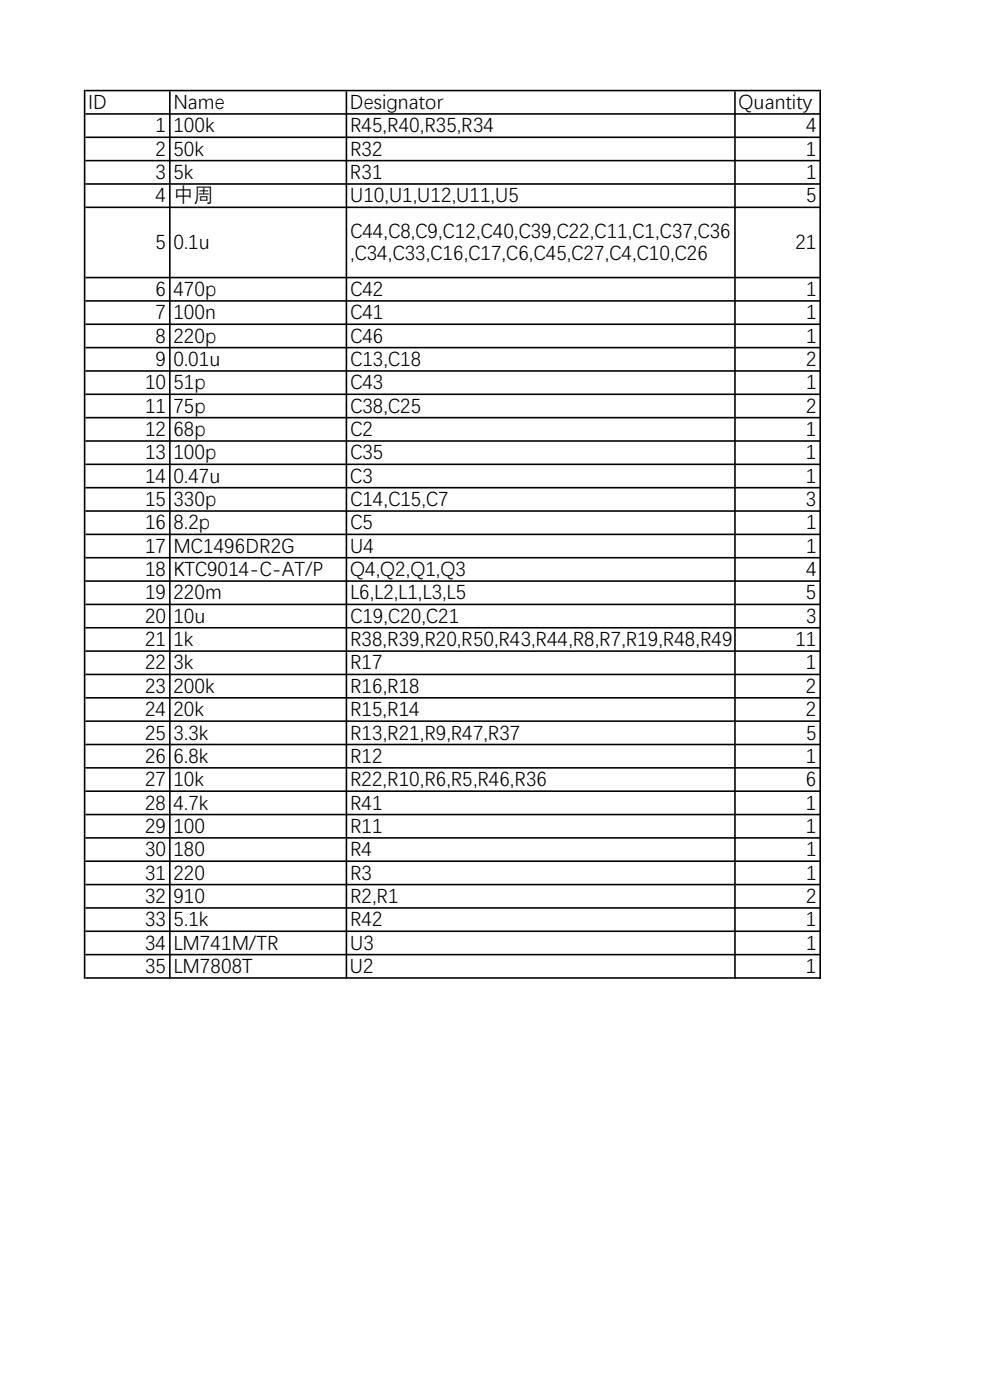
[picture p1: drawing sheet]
<svg xmlns="http://www.w3.org/2000/svg" width="210mm" height="297mm" viewBox="0 0 210 297" stroke-linecap="round" stroke-linejoin="round" font-family="sans-serif">
<defs><g id="words">
<g font-size="4.2">
<text x="18.7" y="22.9">ID</text>
<text x="36.8" y="22.9">Name</text>
<text x="74.2" y="22.9">Designator</text>
<text x="156.7" y="22.9">Quantity</text>
<text x="33" y="27.9">1 100k</text>
<text x="74.3" y="27.9">R45,R40,R35,R34</text>
<text x="171" y="27.9">4</text>
<text x="33" y="32.8">2 50k</text>
<text x="74.3" y="32.8">R32</text>
<text x="171" y="32.8">1</text>
<text x="33" y="37.8">3 5k</text>
<text x="74.2" y="37.8">R31</text>
<text x="171" y="37.8">1</text>
<text x="33" y="42.7">4</text>
<text x="36.8" y="42.7">中周</text>
<text x="74.3" y="42.7">U10,U1,U12,U11,U5</text>
<text x="171" y="42.7">5</text>
<text x="33" y="52.7">5 0.1u</text>
<text x="74.3" y="50.3">C44,C8,C9,C12,C40,C39,C22,C11,C1,C37,C36</text>
<text x="168.7" y="52.7">21</text>
<text x="74.3" y="55">,C34,C33,C16,C17,C6,C45,C27,C4,C10,C26</text>
<text x="33" y="62.6">6 470p</text>
<text x="74.3" y="62.6">C42</text>
<text x="171" y="62.6">1</text>
<text x="33" y="67.5">7 100n</text>
<text x="74.3" y="67.5">C41</text>
<text x="171" y="67.5">1</text>
<text x="33" y="72.5">8 220p</text>
<text x="33" y="77.4">9 0.01u</text>
<text x="74.3" y="77.4">C13,C18</text>
<text x="74.3" y="72.5">C46</text>
<text x="171" y="72.5">1</text>
<text x="171" y="77.4">2</text>
<text x="30.8" y="82.4">10 51p</text>
<text x="74.3" y="82.4">C43</text>
<text x="171" y="82.4">1</text>
<text x="30.8" y="87.3">11 75p</text>
<text x="74.3" y="87.3">C38,C25</text>
<text x="171" y="87.3">2</text>
<text x="30.8" y="92.3">12 68p</text>
<text x="74.3" y="92.3">C2</text>
<text x="171" y="92.3">1</text>
<text x="30.8" y="97.2">13 100p</text>
<text x="74.3" y="97.2">C35</text>
<text x="171" y="97.2">1</text>
<text x="30.8" y="102.2">14 0.47u</text>
<text x="30.8" y="107.1">15 330p</text>
<text x="74.2" y="102.2">C3</text>
<text x="74.3" y="107.1">C14,C15,C7</text>
<text x="171" y="102.2">1</text>
<text x="171" y="107.1">3</text>
<text x="30.8" y="112.1">16 8.2p</text>
<text x="74.3" y="112.1">C5</text>
<text x="171" y="112.1">1</text>
<text x="30.8" y="117.1">17 MC1496DR2G</text>
<text x="74.3" y="117.1">U4</text>
<text x="171" y="117.1">1</text>
<text x="30.8" y="122">18 KTC9014-C-AT/P</text>
<text x="74.3" y="122">Q4,Q2,Q1,Q3</text>
<text x="171" y="122">4</text>
<text x="30.8" y="127">19 220m</text>
<text x="30.8" y="131.9">20 10u</text>
<text x="74.3" y="127">L6,L2,L1,L3,L5</text>
<text x="74.3" y="131.9">C19,C20,C21</text>
<text x="171" y="127">5</text>
<text x="171" y="131.9">3</text>
<text x="30.8" y="136.9">21 1k</text>
<text x="74.3" y="136.9">R38,R39,R20,R50,R43,R44,R8,R7,R19,R48,R49</text>
<text x="168.7" y="136.9">11</text>
<text x="30.8" y="141.8">22 3k</text>
<text x="74.3" y="141.8">R17</text>
<text x="171" y="141.8">1</text>
<text x="30.8" y="146.8">23 200k</text>
<text x="74.3" y="146.8">R16,R18</text>
<text x="171" y="146.8">2</text>
<text x="30.8" y="151.7">24 20k</text>
<text x="74.3" y="151.7">R15,R14</text>
<text x="171" y="151.7">2</text>
<text x="30.8" y="156.7">25 3.3k</text>
<text x="30.8" y="161.6">26 6.8k</text>
<text x="74.3" y="156.7">R13,R21,R9,R47,R37</text>
<text x="74.3" y="161.6">R12</text>
<text x="171" y="161.6">1</text>
<text x="171" y="156.7">5</text>
<text x="30.8" y="166.6">27 10k</text>
<text x="74.3" y="166.6">R22,R10,R6,R5,R46,R36</text>
<text x="171" y="166.6">6</text>
<text x="30.8" y="171.5">28 4.7k</text>
<text x="74.3" y="171.5">R41</text>
<text x="171" y="171.5">1</text>
<text x="30.8" y="176.5">29 100</text>
<text x="74.3" y="176.5">R11</text>
<text x="171" y="176.5">1</text>
<text x="30.8" y="181.4">30 180</text>
<text x="74.3" y="181.4">R4</text>
<text x="171" y="181.4">1</text>
<text x="30.8" y="186.4">31 220</text>
<text x="30.8" y="191.3">32 910</text>
<text x="74.3" y="186.4">R3</text>
<text x="74.3" y="191.3">R2,R1</text>
<text x="171" y="186.4">1</text>
<text x="171" y="191.3">2</text>
<text x="30.8" y="196.3">33 5.1k</text>
<text x="74.3" y="196.3">R42</text>
<text x="171" y="196.3">1</text>
<text x="30.8" y="201.3">34 LM741M/TR</text>
<text x="74.3" y="201.3">U3</text>
<text x="171" y="201.3">1</text>
<text x="30.8" y="206.2">35 LM7808T</text>
<text x="74.2" y="206.2">U2</text>
<text x="171" y="206.2">1</text>
</g>
</g></defs>
<g fill="#000">
<path d="M17.8 19h.3v188.6h-.3zM35.9 19.4h.3v188.2h-.3zM73.3 19.4h.4v188.2h-.4zM155.7 19.4h.4v188.2h-.4zM173.8 19.4h.4v188.2h-.4z" fill-rule="evenodd"/>
<path d="M18.1 19h156.1v.4h-156.1zM18.1 24h156.1v.3h-156.1zM18.1 29h156.1v.3h-156.1zM18.1 33.9h156.1v.3h-156.1zM18.1 38.9h156.1v.3h-156.1zM18.1 43.8h156.1v.4h-156.1zM18.1 58.7h156.1v.4h-156.1zM18.1 63.7h156.1v.3h-156.1zM18.1 68.6h156.1v.4h-156.1zM18.1 73.6h156.1v.3h-156.1zM18.1 78.5h156.1v.4h-156.1zM18.1 83.5h156.1v.3h-156.1zM18.1 88.4h156.1v.4h-156.1zM18.1 93.4h156.1v.3h-156.1zM18.1 98.3h156.1v.4h-156.1zM18.1 103.3h156.1v.3h-156.1zM18.1 108.2h156.1v.4h-156.1zM18.1 113.2h156.1v.3h-156.1zM18.1 118.2h156.1v.3h-156.1zM18.1 123.1h156.1v.3h-156.1zM18.1 128.1h156.1v.3h-156.1zM18.1 133h156.1v.3h-156.1zM18.1 138h156.1v.3h-156.1zM18.1 142.9h156.1v.4h-156.1zM18.1 147.9h156.1v.3h-156.1zM18.1 152.8h156.1v.4h-156.1zM18.1 157.8h156.1v.3h-156.1zM18.1 162.7h156.1v.4h-156.1zM18.1 167.7h156.1v.3h-156.1zM18.1 172.6h156.1v.4h-156.1zM18.1 177.6h156.1v.3h-156.1zM18.1 182.5h156.1v.4h-156.1zM18.1 187.5h156.1v.3h-156.1zM18.1 192.4h156.1v.4h-156.1zM18.1 197.4h156.1v.3h-156.1zM18.1 202.4h156.1v.3h-156.1zM18.1 207.3h156.1v.3h-156.1z" fill-rule="evenodd"/>
</g>
<use href="#words"/>
</svg>
